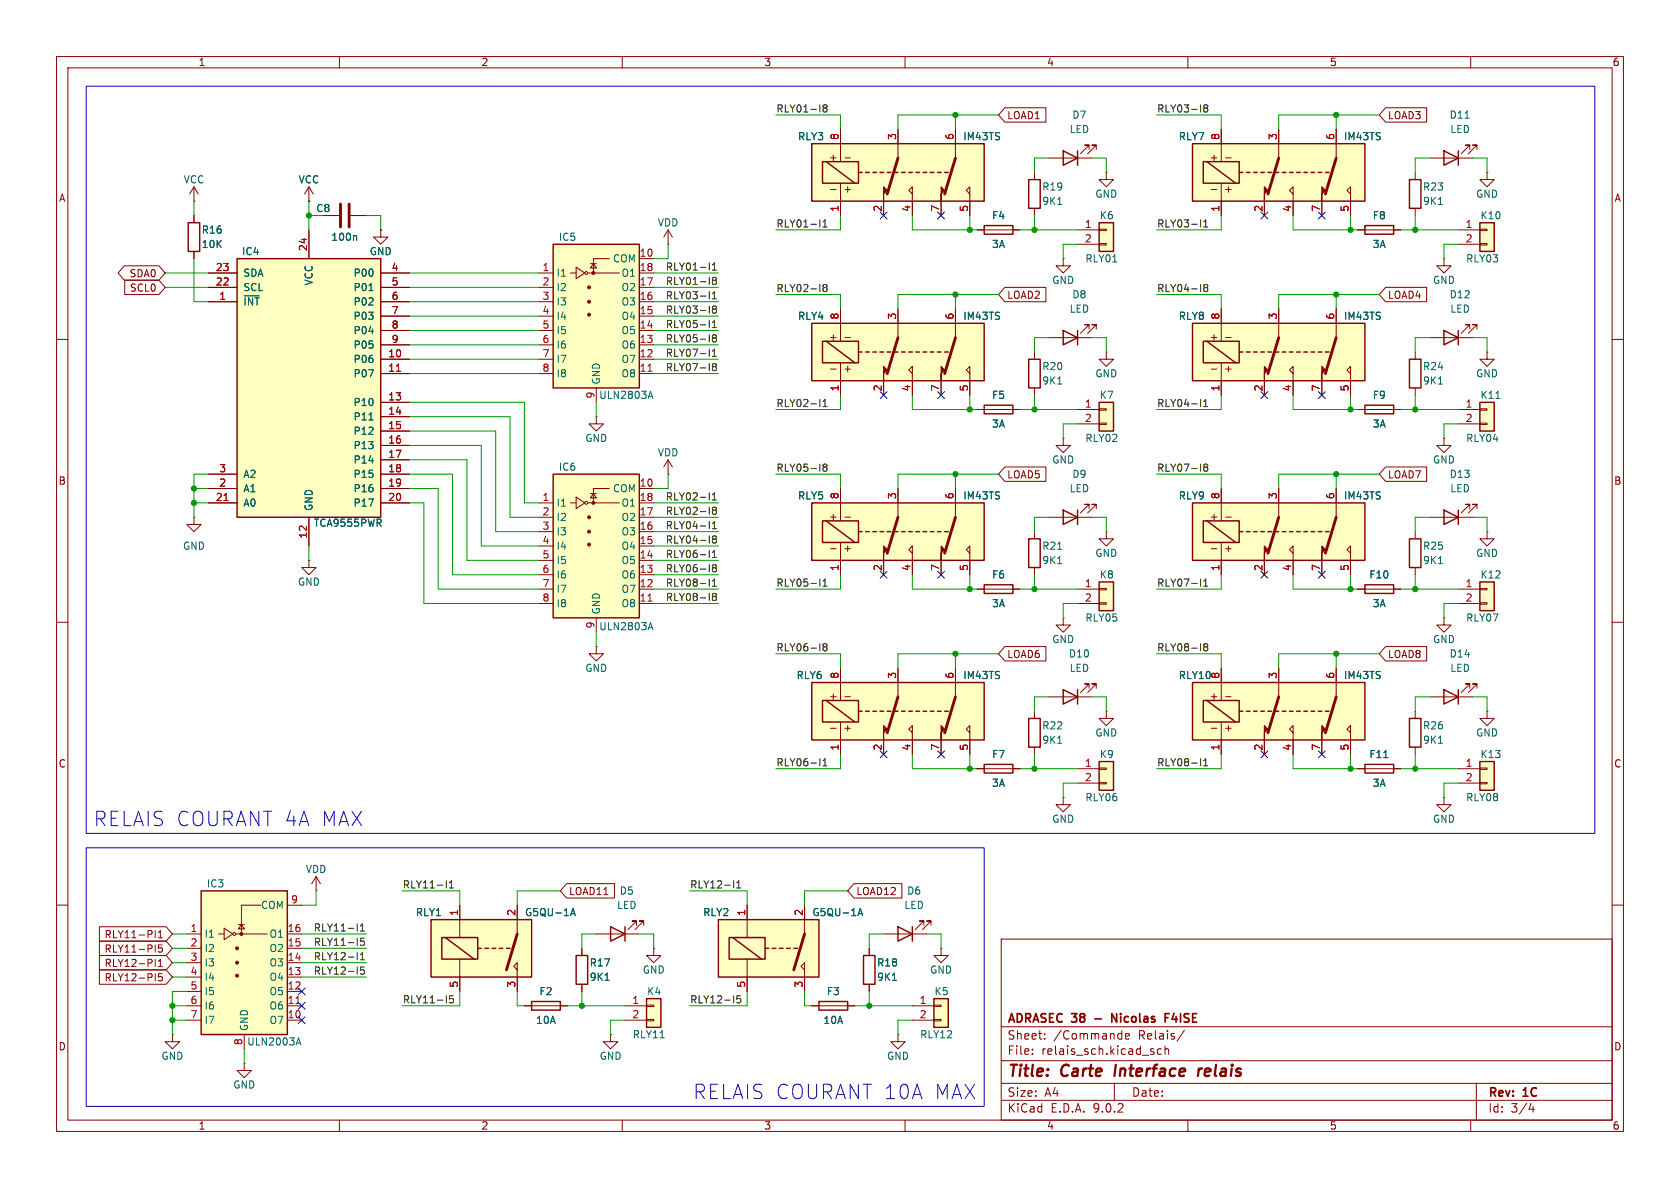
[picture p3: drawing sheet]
<svg xmlns="http://www.w3.org/2000/svg" width="297mm" height="210mm" viewBox="0 0 297 210" stroke-linecap="round" stroke-linejoin="round" font-family="sans-serif">
<defs><g id="words">
<g font-size="3.5" fill="#0000c2">
<text x="16.5" y="146.3">RELAIS COURANT 4A MAX</text>
<text x="122.5" y="194.5">RELAIS COURANT 10A</text>
<text x="165" y="194.5">MAX</text>
</g>
<g font-size="2.8" fill="#840000">
<text x="178" y="190.9">Title:</text>
<text x="187.7" y="190.9">Carte</text>
<text x="197.9" y="190.9">Interface</text>
<text x="213.4" y="190.9">relais</text>
</g>
<g font-size="2.1" fill="#840000">
<text x="178" y="184">Sheet:</text>
<text x="178" y="181.2">ADRASEC 38</text>
<text x="186.2" y="184">/Commande</text>
<text x="194.2" y="181.2">-</text>
<text x="197.8" y="181.2">Nicolas</text>
<text x="201.3" y="184">Relais/</text>
<text x="207.8" y="181.2">F4ISE</text>
<text x="178" y="186.7">File:</text>
<text x="184.1" y="186.7">relais_sch.kicad_sch</text>
<text x="178" y="196.9">KiCad</text>
<text x="178" y="194.1">Size:</text>
<text x="184.7" y="194.1">A4</text>
<text x="185.7" y="196.9">E.D.A.</text>
<text x="193.3" y="196.9">9.0.2</text>
<text x="200" y="194.1">Date:</text>
<text x="263" y="194.3">Rev:</text>
<text x="263" y="196.9">Id:</text>
<text x="267.1" y="196.9">3/4</text>
<text x="269.4" y="194.3">1C</text>
</g>
<g font-size="1.8" fill="#840000">
<text x="35" y="11.9">1</text>
<text x="85" y="11.9">2</text>
<text x="135" y="11.9">3</text>
<text x="185" y="11.9">4</text>
<text x="235" y="11.9">5</text>
<text x="285" y="11.9">6</text>
<text x="178" y="21.3">LOAD1</text>
<text x="245.3" y="21.3">LOAD3</text>
<text x="146.4" y="28.7">+</text>
<text x="213.7" y="28.7">+</text>
<text x="10.3" y="35.9">A</text>
<text x="149.2" y="34.3">+</text>
<text x="216.5" y="34.3">+</text>
<text x="285.3" y="35.9">A</text>
<text x="22.8" y="49.2">SDA0</text>
<text x="22.9" y="51.8">SCL0</text>
<text x="178" y="53">LOAD2</text>
<text x="245.3" y="53">LOAD4</text>
<text x="146.4" y="60.4">+</text>
<text x="213.7" y="60.4">+</text>
<text x="149.2" y="66">+</text>
<text x="216.5" y="66">+</text>
<text x="10.3" y="85.9">B</text>
<text x="178" y="84.8">LOAD5</text>
<text x="245.3" y="84.8">LOAD7</text>
<text x="285.3" y="85.9">B</text>
<text x="146.4" y="92.2">+</text>
<text x="213.7" y="92.2">+</text>
<text x="149.2" y="97.8">+</text>
<text x="216.5" y="97.8">+</text>
<text x="178" y="116.5">LOAD6</text>
<text x="245.3" y="116.5">LOAD8</text>
<text x="146.4" y="123.9">+</text>
<text x="213.7" y="123.9">+</text>
<text x="149.2" y="129.5">+</text>
<text x="216.5" y="129.5">+</text>
<text x="10.3" y="135.9">C</text>
<text x="285.3" y="135.9">C</text>
<text x="100.5" y="158.4">LOAD11</text>
<text x="151.3" y="158.4">LOAD12</text>
<text x="18.4" y="166.1">RLY11-PI1</text>
<text x="18.4" y="168.6">RLY11-PI5</text>
<text x="18.4" y="173.7">RLY12-PI5</text>
<text x="18.4" y="171.1">RLY12-PI1</text>
<text x="10.3" y="185.9">D</text>
<text x="285.3" y="185.9">D</text>
<text x="35" y="199.9">1</text>
<text x="85" y="199.9">2</text>
<text x="135" y="199.9">3</text>
<text x="185" y="199.9">4</text>
<text x="235" y="199.9">5</text>
<text x="285" y="199.9">6</text>
</g>
<g font-size="1.8" fill="#0f0f0f">
<text x="137.2" y="20">RLY01-I8</text>
<text x="204.5" y="20">RLY03-I8</text>
<text x="137.2" y="40.3">RLY01-I1</text>
<text x="204.5" y="40.3">RLY03-I1</text>
<text x="117.6" y="47.9">RLY01-I1</text>
<text x="117.6" y="50.5">RLY01-I8</text>
<text x="117.6" y="53">RLY03-I1</text>
<text x="137.2" y="51.7">RLY02-I8</text>
<text x="204.5" y="51.7">RLY04-I8</text>
<text x="117.6" y="55.5">RLY03-I8</text>
<text x="117.6" y="58.1">RLY05-I1</text>
<text x="117.6" y="60.6">RLY05-I8</text>
<text x="117.6" y="65.7">RLY07-I8</text>
<text x="117.6" y="63.2">RLY07-I1</text>
<text x="137.2" y="72">RLY02-I1</text>
<text x="204.5" y="72">RLY04-I1</text>
<text x="137.2" y="83.5">RLY05-I8</text>
<text x="204.5" y="83.5">RLY07-I8</text>
<text x="117.6" y="88.6">RLY02-I1</text>
<text x="117.6" y="93.6">RLY04-I1</text>
<text x="117.6" y="91.1">RLY02-I8</text>
<text x="117.6" y="96.2">RLY04-I8</text>
<text x="117.6" y="98.7">RLY06-I1</text>
<text x="117.6" y="101.3">RLY06-I8</text>
<text x="117.6" y="103.8">RLY08-I1</text>
<text x="117.6" y="106.3">RLY08-I8</text>
<text x="137.2" y="103.8">RLY05-I1</text>
<text x="204.5" y="103.8">RLY07-I1</text>
<text x="137.2" y="115.2">RLY06-I8</text>
<text x="204.5" y="115.2">RLY08-I8</text>
<text x="137.2" y="135.5">RLY06-I1</text>
<text x="204.5" y="135.5">RLY08-I1</text>
<text x="71.1" y="157.1">RLY11-I1</text>
<text x="121.9" y="157.1">RLY12-I1</text>
<text x="55.4" y="167.3">RLY11-I5</text>
<text x="55.4" y="164.8">RLY11-I1</text>
<text x="55.4" y="169.8">RLY12-I1</text>
<text x="55.4" y="172.4">RLY12-I5</text>
<text x="71.1" y="177.5">RLY11-I5</text>
<text x="121.9" y="177.5">RLY12-I5</text>
</g>
<g font-size="1.8" fill="#006464">
<text x="189" y="23.7">LED</text>
<text x="189.5" y="21.2">D7</text>
<text x="256.2" y="21.2">D11</text>
<text x="256.3" y="23.7">LED</text>
<text x="141" y="25">RLY3</text>
<text x="170.2" y="25">IM43TS</text>
<text x="208.3" y="25">RLY7</text>
<text x="237.5" y="25">IM43TS</text>
<text x="32.4" y="32.6">VCC</text>
<text x="52.7" y="32.6">VCC</text>
<text x="184.2" y="33.9">R19</text>
<text x="193.5" y="35.2">GND</text>
<text x="251.5" y="33.9">R23</text>
<text x="260.9" y="35.2">GND</text>
<text x="35.6" y="41.5">R16</text>
<text x="55.8" y="37.7">C8</text>
<text x="116.2" y="40.2">VDD</text>
<text x="175.3" y="39">F4</text>
<text x="184.2" y="36.4">9K1</text>
<text x="194.3" y="39">K6</text>
<text x="242.6" y="39">F8</text>
<text x="251.5" y="36.4">9K1</text>
<text x="261.6" y="39">K10</text>
<text x="35.6" y="44">10K</text>
<text x="42.7" y="45.3">IC4</text>
<text x="58.5" y="42.8">100n</text>
<text x="65.3" y="45.3">GND</text>
<text x="98.7" y="42.8">IC5</text>
<text x="108.3" y="46.6">COM</text>
<text x="175.3" y="44">3A</text>
<text x="191.8" y="46.6">RLY01</text>
<text x="242.6" y="44">3A</text>
<text x="259.1" y="46.6">RLY03</text>
<text x="42.9" y="49.1">SDA</text>
<text x="42.9" y="51.7">SCL</text>
<text x="55.5" y="50.6" transform="rotate(-90 55.5 50.6)">VCC</text>
<text x="62.4" y="49.1">P00</text>
<text x="62.4" y="51.7">P01</text>
<text x="98.3" y="49.1">I1</text>
<text x="98.3" y="51.7">I2</text>
<text x="109.8" y="49.1">O1</text>
<text x="109.8" y="51.7">O2</text>
<text x="185.9" y="50.4">GND</text>
<text x="189.5" y="52.9">D8</text>
<text x="253.2" y="50.4">GND</text>
<text x="256.2" y="52.9">D12</text>
<text x="42.9" y="54.2">~{INT}</text>
<text x="62.4" y="54.2">P02</text>
<text x="62.4" y="56.7">P03</text>
<text x="62.4" y="59.3">P04</text>
<text x="98.3" y="54.2">I3</text>
<text x="98.3" y="56.7">I4</text>
<text x="98.3" y="59.3">I5</text>
<text x="109.8" y="54.2">O3</text>
<text x="109.8" y="56.7">O4</text>
<text x="109.8" y="59.3">O5</text>
<text x="141" y="56.7">RLY4</text>
<text x="170.2" y="56.7">IM43TS</text>
<text x="189" y="55.5">LED</text>
<text x="208.3" y="56.7">RLY8</text>
<text x="237.5" y="56.7">IM43TS</text>
<text x="256.3" y="55.5">LED</text>
<text x="62.4" y="61.8">P05</text>
<text x="62.4" y="64.4">P06</text>
<text x="98.3" y="61.8">I6</text>
<text x="98.3" y="64.4">I7</text>
<text x="109.8" y="61.8">O6</text>
<text x="109.8" y="64.4">O7</text>
<text x="184.2" y="65.6">R20</text>
<text x="251.5" y="65.6">R24</text>
<text x="62.4" y="66.9">P07</text>
<text x="62.4" y="72">P10</text>
<text x="98.3" y="66.9">I8</text>
<text x="105.8" y="70.7">ULN2803A</text>
<text x="106.3" y="68.1" transform="rotate(-90 106.3 68.1)">GND</text>
<text x="109.8" y="66.9">O8</text>
<text x="175.3" y="70.7">F5</text>
<text x="184.2" y="68.2">9K1</text>
<text x="193.5" y="66.9">GND</text>
<text x="194.3" y="70.7">K7</text>
<text x="242.6" y="70.7">F9</text>
<text x="251.5" y="68.2">9K1</text>
<text x="260.9" y="66.9">GND</text>
<text x="261.6" y="70.7">K11</text>
<text x="62.4" y="74.5">P11</text>
<text x="62.4" y="77.1">P12</text>
<text x="175.3" y="75.8">3A</text>
<text x="242.6" y="75.8">3A</text>
<text x="62.4" y="79.6">P13</text>
<text x="62.4" y="82.1">P14</text>
<text x="98.7" y="83.4">IC6</text>
<text x="103.4" y="78.3">GND</text>
<text x="116.2" y="80.9">VDD</text>
<text x="185.9" y="82.1">GND</text>
<text x="191.8" y="78.3">RLY02</text>
<text x="253.2" y="82.1">GND</text>
<text x="259.1" y="78.3">RLY04</text>
<text x="42.9" y="84.7">A2</text>
<text x="42.9" y="87.2">A1</text>
<text x="42.9" y="89.8">A0</text>
<text x="62.4" y="84.7">P15</text>
<text x="62.4" y="87.2">P16</text>
<text x="62.4" y="89.8">P17</text>
<text x="98.3" y="89.8">I1</text>
<text x="108.3" y="87.2">COM</text>
<text x="109.8" y="89.8">O1</text>
<text x="141" y="88.5">RLY5</text>
<text x="170.2" y="88.5">IM43TS</text>
<text x="189" y="87.2">LED</text>
<text x="189.5" y="84.7">D9</text>
<text x="208.3" y="88.5">RLY9</text>
<text x="237.5" y="88.5">IM43TS</text>
<text x="256.2" y="84.7">D13</text>
<text x="256.3" y="87.2">LED</text>
<text x="55.4" y="93.3">TCA9555PWR</text>
<text x="55.5" y="90.4" transform="rotate(-90 55.5 90.4)">GND</text>
<text x="98.3" y="92.3">I2</text>
<text x="98.3" y="94.8">I3</text>
<text x="109.8" y="92.3">O2</text>
<text x="109.8" y="94.8">O3</text>
<text x="32.3" y="97.4">GND</text>
<text x="98.3" y="97.4">I4</text>
<text x="98.3" y="99.9">I5</text>
<text x="109.8" y="97.4">O4</text>
<text x="109.8" y="99.9">O5</text>
<text x="184.2" y="97.4">R21</text>
<text x="184.2" y="99.9">9K1</text>
<text x="193.5" y="98.7">GND</text>
<text x="251.5" y="97.4">R25</text>
<text x="251.5" y="99.9">9K1</text>
<text x="260.9" y="98.7">GND</text>
<text x="52.6" y="103.7">GND</text>
<text x="98.3" y="102.5">I6</text>
<text x="98.3" y="105">I7</text>
<text x="98.3" y="107.5">I8</text>
<text x="109.8" y="102.5">O6</text>
<text x="109.8" y="105">O7</text>
<text x="109.8" y="107.5">O8</text>
<text x="175.3" y="102.5">F6</text>
<text x="175.3" y="107.5">3A</text>
<text x="194.3" y="102.5">K8</text>
<text x="242" y="102.5">F10</text>
<text x="242.6" y="107.5">3A</text>
<text x="261.6" y="102.5">K12</text>
<text x="105.8" y="111.6">ULN2803A</text>
<text x="106.3" y="108.7" transform="rotate(-90 106.3 108.7)">GND</text>
<text x="185.9" y="113.9">GND</text>
<text x="191.8" y="110.1">RLY05</text>
<text x="253.2" y="113.9">GND</text>
<text x="259.1" y="110.1">RLY07</text>
<text x="103.4" y="119">GND</text>
<text x="188.9" y="116.4">D10</text>
<text x="189" y="119">LED</text>
<text x="256.2" y="116.4">D14</text>
<text x="256.3" y="119">LED</text>
<text x="140.7" y="120.2">RLY6</text>
<text x="170.2" y="120.2">IM43TS</text>
<text x="208.3" y="120.2">RLY10</text>
<text x="237.5" y="120.2">IM43TS</text>
<text x="184.2" y="129.1">R22</text>
<text x="184.2" y="131.7">9K1</text>
<text x="193.5" y="130.4">GND</text>
<text x="251.5" y="129.1">R26</text>
<text x="251.5" y="131.7">9K1</text>
<text x="260.9" y="130.4">GND</text>
<text x="175.3" y="134.2">F7</text>
<text x="194.3" y="134.2">K9</text>
<text x="242" y="134.2">F11</text>
<text x="261.6" y="134.2">K13</text>
<text x="175.3" y="139.3">3A</text>
<text x="191.8" y="141.8">RLY06</text>
<text x="242.6" y="139.3">3A</text>
<text x="259.1" y="141.8">RLY08</text>
<text x="185.9" y="145.6">GND</text>
<text x="253.2" y="145.6">GND</text>
<text x="54" y="154.5">VDD</text>
<text x="36.5" y="157.1">IC3</text>
<text x="46" y="160.9">COM</text>
<text x="109" y="160.9">LED</text>
<text x="109.5" y="158.3">D5</text>
<text x="159.8" y="160.9">LED</text>
<text x="160.3" y="158.3">D6</text>
<text x="36.1" y="166">I1</text>
<text x="47.5" y="166">O1</text>
<text x="73.4" y="162.2">RLY1</text>
<text x="92.7" y="162.2">G5QU-1A</text>
<text x="124.2" y="162.2">RLY2</text>
<text x="143.5" y="162.2">G5QU-1A</text>
<text x="36.1" y="168.5">I2</text>
<text x="36.1" y="171">I3</text>
<text x="36.1" y="173.6">I4</text>
<text x="47.5" y="168.5">O2</text>
<text x="47.5" y="171">O3</text>
<text x="47.5" y="173.6">O4</text>
<text x="104.1" y="171">R17</text>
<text x="104.1" y="173.6">9K1</text>
<text x="113.5" y="172.3">GND</text>
<text x="154.9" y="171">R18</text>
<text x="154.9" y="173.6">9K1</text>
<text x="164.3" y="172.3">GND</text>
<text x="36.1" y="176.1">I5</text>
<text x="36.1" y="178.7">I6</text>
<text x="47.5" y="176.1">O5</text>
<text x="47.5" y="178.7">O6</text>
<text x="95.3" y="176.1">F2</text>
<text x="114.3" y="176.1">K4</text>
<text x="146.1" y="176.1">F3</text>
<text x="165.1" y="176.1">K5</text>
<text x="36.1" y="181.2">I7</text>
<text x="43.6" y="185">ULN2003A</text>
<text x="44" y="182.4" transform="rotate(-90 44 182.4)">GND</text>
<text x="47.5" y="181.2">O7</text>
<text x="94.7" y="181.2">10A</text>
<text x="111.8" y="183.7">RLY11</text>
<text x="145.5" y="181.2">10A</text>
<text x="162.6" y="183.7">RLY12</text>
<text x="28.4" y="187.6">GND</text>
<text x="105.9" y="187.6">GND</text>
<text x="156.7" y="187.6">GND</text>
<text x="41.1" y="192.6">GND</text>
</g>
<g font-size="1.8" fill="#a90000">
<text x="148.3" y="24.8" transform="rotate(-90 148.3 24.8)">8</text>
<text x="158.5" y="24.8" transform="rotate(-90 158.5 24.8)">3</text>
<text x="168.7" y="24.8" transform="rotate(-90 168.7 24.8)">6</text>
<text x="215.6" y="24.8" transform="rotate(-90 215.6 24.8)">8</text>
<text x="225.8" y="24.8" transform="rotate(-90 225.8 24.8)">3</text>
<text x="236" y="24.8" transform="rotate(-90 236 24.8)">6</text>
<text x="148.3" y="37.5" transform="rotate(-90 148.3 37.5)">1</text>
<text x="156" y="37.5" transform="rotate(-90 156 37.5)">2</text>
<text x="161" y="37.5" transform="rotate(-90 161 37.5)">4</text>
<text x="166.1" y="37.5" transform="rotate(-90 166.1 37.5)">7</text>
<text x="171.2" y="37.5" transform="rotate(-90 171.2 37.5)">5</text>
<text x="191.7" y="40.4">1</text>
<text x="215.6" y="37.5" transform="rotate(-90 215.6 37.5)">1</text>
<text x="223.3" y="37.5" transform="rotate(-90 223.3 37.5)">2</text>
<text x="228.3" y="37.5" transform="rotate(-90 228.3 37.5)">4</text>
<text x="233.4" y="37.5" transform="rotate(-90 233.4 37.5)">7</text>
<text x="238.5" y="37.5" transform="rotate(-90 238.5 37.5)">5</text>
<text x="259" y="40.4">1</text>
<text x="54.4" y="44.5" transform="rotate(-90 54.4 44.5)">24</text>
<text x="113" y="45.5">10</text>
<text x="191.7" y="42.9">2</text>
<text x="259" y="42.9">2</text>
<text x="38.1" y="48">23</text>
<text x="38.1" y="50.5">22</text>
<text x="38.7" y="53.1">1</text>
<text x="69.1" y="48">4</text>
<text x="69.1" y="50.5">5</text>
<text x="69.1" y="53.1">6</text>
<text x="95.8" y="48">1</text>
<text x="95.8" y="50.5">2</text>
<text x="95.8" y="53.1">3</text>
<text x="113" y="48">18</text>
<text x="113" y="50.5">17</text>
<text x="113" y="53.1">16</text>
<text x="69.1" y="55.6">7</text>
<text x="69.1" y="58.2">8</text>
<text x="95.8" y="55.6">4</text>
<text x="95.8" y="58.2">5</text>
<text x="113" y="55.6">15</text>
<text x="113" y="58.2">14</text>
<text x="148.3" y="56.6" transform="rotate(-90 148.3 56.6)">8</text>
<text x="158.5" y="56.6" transform="rotate(-90 158.5 56.6)">3</text>
<text x="168.7" y="56.6" transform="rotate(-90 168.7 56.6)">6</text>
<text x="215.6" y="56.6" transform="rotate(-90 215.6 56.6)">8</text>
<text x="225.8" y="56.6" transform="rotate(-90 225.8 56.6)">3</text>
<text x="236" y="56.6" transform="rotate(-90 236 56.6)">6</text>
<text x="68.5" y="63.2">10</text>
<text x="68.5" y="65.8">11</text>
<text x="69.1" y="60.7">9</text>
<text x="95.8" y="60.7">6</text>
<text x="95.8" y="63.2">7</text>
<text x="95.8" y="65.8">8</text>
<text x="113" y="60.7">13</text>
<text x="113" y="63.2">12</text>
<text x="113" y="65.8">11</text>
<text x="68.5" y="70.9">13</text>
<text x="105.2" y="70.6" transform="rotate(-90 105.2 70.6)">9</text>
<text x="148.3" y="69.3" transform="rotate(-90 148.3 69.3)">1</text>
<text x="156" y="69.3" transform="rotate(-90 156 69.3)">2</text>
<text x="161" y="69.3" transform="rotate(-90 161 69.3)">4</text>
<text x="166.1" y="69.3" transform="rotate(-90 166.1 69.3)">7</text>
<text x="171.2" y="69.3" transform="rotate(-90 171.2 69.3)">5</text>
<text x="215.6" y="69.3" transform="rotate(-90 215.6 69.3)">1</text>
<text x="223.3" y="69.3" transform="rotate(-90 223.3 69.3)">2</text>
<text x="228.3" y="69.3" transform="rotate(-90 228.3 69.3)">4</text>
<text x="233.4" y="69.3" transform="rotate(-90 233.4 69.3)">7</text>
<text x="238.5" y="69.3" transform="rotate(-90 238.5 69.3)">5</text>
<text x="68.5" y="73.4">14</text>
<text x="68.5" y="75.9">15</text>
<text x="191.7" y="72.1">1</text>
<text x="191.7" y="74.7">2</text>
<text x="259" y="72.1">1</text>
<text x="259" y="74.7">2</text>
<text x="38.7" y="83.6">3</text>
<text x="68.5" y="78.5">16</text>
<text x="68.5" y="81">17</text>
<text x="68.5" y="83.6">18</text>
<text x="38.1" y="88.6">21</text>
<text x="38.7" y="86.1">2</text>
<text x="68.5" y="86.1">19</text>
<text x="68.5" y="88.6">20</text>
<text x="95.8" y="88.6">1</text>
<text x="113" y="86.1">10</text>
<text x="113" y="88.6">18</text>
<text x="148.3" y="88.3" transform="rotate(-90 148.3 88.3)">8</text>
<text x="158.5" y="88.3" transform="rotate(-90 158.5 88.3)">3</text>
<text x="168.7" y="88.3" transform="rotate(-90 168.7 88.3)">6</text>
<text x="215.6" y="88.3" transform="rotate(-90 215.6 88.3)">8</text>
<text x="225.8" y="88.3" transform="rotate(-90 225.8 88.3)">3</text>
<text x="236" y="88.3" transform="rotate(-90 236 88.3)">6</text>
<text x="54.4" y="95.3" transform="rotate(-90 54.4 95.3)">12</text>
<text x="95.8" y="91.2">2</text>
<text x="95.8" y="93.7">3</text>
<text x="113" y="91.2">17</text>
<text x="113" y="93.7">16</text>
<text x="95.8" y="96.3">4</text>
<text x="95.8" y="98.8">5</text>
<text x="95.8" y="101.3">6</text>
<text x="113" y="96.3">15</text>
<text x="113" y="98.8">14</text>
<text x="113" y="101.3">13</text>
<text x="148.3" y="101" transform="rotate(-90 148.3 101)">1</text>
<text x="156" y="101" transform="rotate(-90 156 101)">2</text>
<text x="161" y="101" transform="rotate(-90 161 101)">4</text>
<text x="166.1" y="101" transform="rotate(-90 166.1 101)">7</text>
<text x="171.2" y="101" transform="rotate(-90 171.2 101)">5</text>
<text x="215.6" y="101" transform="rotate(-90 215.6 101)">1</text>
<text x="223.3" y="101" transform="rotate(-90 223.3 101)">2</text>
<text x="228.3" y="101" transform="rotate(-90 228.3 101)">4</text>
<text x="233.4" y="101" transform="rotate(-90 233.4 101)">7</text>
<text x="238.5" y="101" transform="rotate(-90 238.5 101)">5</text>
<text x="95.8" y="103.9">7</text>
<text x="95.8" y="106.4">8</text>
<text x="113" y="103.9">12</text>
<text x="113" y="106.4">11</text>
<text x="191.7" y="103.9">1</text>
<text x="191.7" y="106.4">2</text>
<text x="259" y="103.9">1</text>
<text x="259" y="106.4">2</text>
<text x="105.2" y="111.2" transform="rotate(-90 105.2 111.2)">9</text>
<text x="148.3" y="120.1" transform="rotate(-90 148.3 120.1)">8</text>
<text x="158.5" y="120.1" transform="rotate(-90 158.5 120.1)">3</text>
<text x="168.7" y="120.1" transform="rotate(-90 168.7 120.1)">6</text>
<text x="215.6" y="120.1" transform="rotate(-90 215.6 120.1)">8</text>
<text x="225.8" y="120.1" transform="rotate(-90 225.8 120.1)">3</text>
<text x="236" y="120.1" transform="rotate(-90 236 120.1)">6</text>
<text x="148.3" y="132.8" transform="rotate(-90 148.3 132.8)">1</text>
<text x="156" y="132.8" transform="rotate(-90 156 132.8)">2</text>
<text x="161" y="132.8" transform="rotate(-90 161 132.8)">4</text>
<text x="166.1" y="132.8" transform="rotate(-90 166.1 132.8)">7</text>
<text x="171.2" y="132.8" transform="rotate(-90 171.2 132.8)">5</text>
<text x="191.7" y="135.6">1</text>
<text x="215.6" y="132.8" transform="rotate(-90 215.6 132.8)">1</text>
<text x="223.3" y="132.8" transform="rotate(-90 223.3 132.8)">2</text>
<text x="228.3" y="132.8" transform="rotate(-90 228.3 132.8)">4</text>
<text x="233.4" y="132.8" transform="rotate(-90 233.4 132.8)">7</text>
<text x="238.5" y="132.8" transform="rotate(-90 238.5 132.8)">5</text>
<text x="259" y="135.6">1</text>
<text x="191.7" y="138.2">2</text>
<text x="259" y="138.2">2</text>
<text x="51.4" y="159.8">9</text>
<text x="81" y="162" transform="rotate(-90 81 162)">1</text>
<text x="91.2" y="162" transform="rotate(-90 91.2 162)">2</text>
<text x="131.8" y="162" transform="rotate(-90 131.8 162)">1</text>
<text x="142" y="162" transform="rotate(-90 142 162)">2</text>
<text x="33.6" y="164.8">1</text>
<text x="33.6" y="167.4">2</text>
<text x="50.8" y="164.8">16</text>
<text x="50.8" y="167.4">15</text>
<text x="33.6" y="169.9">3</text>
<text x="33.6" y="172.5">4</text>
<text x="50.8" y="169.9">14</text>
<text x="50.8" y="172.5">13</text>
<text x="33.6" y="175">5</text>
<text x="33.6" y="177.5">6</text>
<text x="50.8" y="175">12</text>
<text x="50.8" y="177.5">11</text>
<text x="81" y="174.7" transform="rotate(-90 81 174.7)">5</text>
<text x="91.2" y="174.7" transform="rotate(-90 91.2 174.7)">3</text>
<text x="111.7" y="177.5">1</text>
<text x="131.8" y="174.7" transform="rotate(-90 131.8 174.7)">5</text>
<text x="142" y="174.7" transform="rotate(-90 142 174.7)">3</text>
<text x="162.5" y="177.5">1</text>
<text x="33.6" y="180.1">7</text>
<text x="42.9" y="184.9" transform="rotate(-90 42.9 184.9)">8</text>
<text x="50.8" y="180.1">10</text>
<text x="111.7" y="180.1">2</text>
<text x="162.5" y="180.1">2</text>
</g>
</g></defs>
<g fill="none" stroke="#840000" stroke-width=".18">
<path d="M10 10h277v190h-277zM12 12h273v186h-273zM60 10v2M110 10v2M160 10v2M210 10v2M260 10v2M10 60h2M285 60h2M10 110h2M285 110h2M185.4 123.2h7.6"/>
<path d="M192.5 121.7v-.8h-.7h.7l-1.5 1.5M193.8 121.7v-.8h-.8h.8l-1.5 1.5M10 160h2M156.2 165.1h7.6M163.3 163.6v-.8h-.7h.7l-1.5 1.5M164.6 163.6v-.8h-.8h.8l-1.5 1.5M177 166h108v32h-108zM285 160h2M43.2 188v1.2h1.2l-1.2 1.3-1.3-1.3h1.3M43.2 188h.1M60 198v2M110 198v2"/>
<path d="M160 198v2M177 194.5h108M177 191.5h108M177 187.5h108M177 181.5h108M182.5 186.3v.1M182.5 185.5v.1M184.7 183.6v.1M184.7 182.8v.1M197 191.5v3M198.2 182.7l.1 .1M198.3 182.2v1.5"/>
<path d="M198.3 183.6l-.1 .1M199 183.2l.7-.1-.1-.3-.4-.1-.2 .2v.7h.6M203.8 185.9l.2 .2-.2 .3M203.8 185.4l.2 .1M205.3 185.5l-.4-.1-.3 .3v.4l.1 .2h.6M206 185.5l.2-.1 .3 .1 .1 .9M206 184.9v1.5M209.4 182.1l-1.3 2M210 198v2M260 198v2M261 191.5v6.5M270.7 195l-.4 1.1h.9"/>
<path d="M271 195.6v1"/>
</g>
<path d="M197.3 188.2l-.3 2M211.9 188.9l-.1 1.3M212.5 188.9l-.4 .1-.2 .3" fill="none" stroke="#840000" stroke-width=".4"/>
<path d="M206 179.9h.5M206.7 179.2h-.7v1.5M207.6 179.1l-.4 1.1h.9M196.6 180.7v-1.5l.8 1.5" fill="none" stroke="#840000" stroke-width=".3"/>
<path d="M188 121.9l2.5 1.3-2.5 1.3zM190.5 121.9v2.6M158.7 163.8l2.6 1.3-2.6 1.3zM161.3 163.8v2.6" fill="none" stroke="#840000" stroke-width=".25"/>
<path d="M210.8 25.4h30.5v10.2h-30.5z" fill="#ffffc2"/>
<g fill="none" stroke="#840000" stroke-width=".25">
<path d="M210.8 25.4h30.5v10.2h-30.5zM212.7 28.6h6.4v3.8h-6.4zM213.4 28.6l5 3.8M219.1 30.5h.6M220.3 30.5h.7M221.6 30.5h.6M222.9 30.5h.6M224.2 30.5h.6M225.4 30.5h.7M226.7 30.5h.6M228 30.5h.6M229.2 30.5h.7"/>
<path d="M230.5 30.5h.6M231.8 30.5h.6M233 30.5h.7M234.3 30.5h.6"/>
</g>
<path d="M214.1 33.5h1M215.9 22.9v5.7M215.9 32.4v5.7M216.7 27.9h1M223.5 35.6v2.5M226.1 22.9v5M228.6 34.3l-.6-.6 .6-.7v5.1M233.7 35.6v2.5M236.2 22.9v5M238.8 34.3l-.7-.6 .7-.7v5.1" fill="none" stroke="#840000" stroke-width=".18"/>
<g fill="#840000" stroke="#840000" stroke-width=".18">
<path d="M223.5 33l.7 .7-.7 .6v1.3z"/>
<path d="M233.7 33l.6 .7-.6 .6v1.3z"/>
</g>
<path d="M226.1 27.9l-1.9 6.4M236.2 27.9l-1.9 6.4" fill="none" stroke="#840000" stroke-width=".51"/>
<path d="M210.8 57.2h30.5v10.1h-30.5z" fill="#ffffc2"/>
<g fill="none" stroke="#840000" stroke-width=".25">
<path d="M210.8 57.2h30.5v10.1h-30.5zM212.7 60.3h6.4v3.8h-6.4zM213.4 60.3l5 3.8M219.1 62.2h.6M220.3 62.2h.7M221.6 62.2h.6M222.9 62.2h.6M224.2 62.2h.6M225.4 62.2h.7M226.7 62.2h.6M228 62.2h.6M229.2 62.2h.7"/>
<path d="M230.5 62.2h.6M231.8 62.2h.6M233 62.2h.7M234.3 62.2h.6M181.9 127h2v5.1h-2z"/>
</g>
<g fill="none" stroke="#840000" stroke-width=".18">
<path d="M215.9 54.6v5.7M216.7 59.7h1M226.1 54.6v5.1M236.2 54.6v5.1M195.6 62.2v1.3h1.2l-1.2 1.3-1.3-1.3h1.3M195.6 62.2h.1M214.1 65.2h1M215.9 64.1v5.8M223.5 67.3v2.6M228.6 66l-.6-.6 .6-.6v5.1M233.7 67.3v2.6M238.8 66l-.7-.6 .7-.6v5.1"/>
<path d="M182.9 125.7v1.3M182.9 132.1v1.3"/>
</g>
<g fill="#840000" stroke="#840000" stroke-width=".18">
<path d="M223.5 64.8l.7 .6-.7 .6v1.3z"/>
<path d="M233.7 64.8l.6 .6-.6 .6v1.3z"/>
</g>
<path d="M226.1 59.7l-1.9 6.3M236.2 59.7l-1.9 6.3" fill="none" stroke="#840000" stroke-width=".51"/>
<path d="M187 131.4h.7" fill="none" stroke="#006464" stroke-width=".18"/>
<path d="M194.3 71.1h2.5v5.1h-2.5z" fill="#ffffc2"/>
<path d="M194.3 71.1h2.5v5.1h-2.5zM188 90.2l2.5 1.2-2.5 1.3zM190.5 90.2v2.5M107.9 163.8l2.6 1.3-2.6 1.3zM110.5 163.8v2.6" fill="none" stroke="#840000" stroke-width=".25"/>
<g fill="none" stroke="#840000" stroke-width=".18">
<path d="M188 77.5v1.2h1.2l-1.2 1.3-1.3-1.3h1.3M188 77.5h.1M190.5 72.4h3.8M190.5 74.9h3.8M194.3 72.3h1.3v.2h-1.3zM194.3 74.8h1.3v.3h-1.3zM185.4 91.4h7.6M192.5 89.9v-.7h-.7h.7l-1.5 1.5M193.8 89.9v-.7h-.8h.8l-1.5 1.5M195.6 125.7v1.3h1.2l-1.2 1.3-1.3-1.3h1.3M195.6 125.7h.1M105.4 165.1h7.6"/>
<path d="M112.5 163.6v-.8h-.7h.7l-1.5 1.5M113.8 163.6v-.8h-.8h.8l-1.5 1.5"/>
</g>
<path d="M194.3 102.9h2.5v5.1h-2.5z" fill="#ffffc2"/>
<path d="M241.3 39.9h5.1v1.5h-5.1zM249.2 31.8h2v5h-2zM255.3 58.4l2.5 1.3-2.5 1.3zM257.8 58.4v2.6M241.3 71.6h5.1v1.6h-5.1zM249.2 63.5h2v5.1h-2zM194.3 102.9h2.5v5.1h-2.5zM152.7 168.9h2v5.1h-2z" fill="none" stroke="#840000" stroke-width=".25"/>
<g fill="none" stroke="#840000" stroke-width=".18">
<path d="M250.2 30.5v1.3M250.2 36.8v1.3M240 40.6h7.6M252.7 59.7h7.6M259.8 58.2v-.8h-.7h.7l-1.5 1.5M261.1 58.2v-.8h-.8h.8l-1.5 1.5M240 72.4h7.6M250.2 62.2v1.3M250.2 68.6v1.3M34.3 91.4v1.3h1.3l-1.3 1.3-1.3-1.3h1.3M34.3 91.4h.1M54.6 99.1v1.2h1.3l-1.3 1.3-1.3-1.3h1.3"/>
<path d="M54.6 99.1h.1M195.6 94v1.3h1.2l-1.2 1.2-1.3-1.2h1.3M195.6 94h.1M105.4 114.3v1.3h1.3l-1.3 1.2-1.3-1.2h1.3M105.4 114.3h.1M188 109.2v1.3h1.2l-1.2 1.3-1.3-1.3h1.3M188 109.2h.1M190.5 104.1h3.8M190.5 106.7h3.8M194.3 104h1.3v.3h-1.3zM194.3 106.6h1.3v.2h-1.3zM153.7 167.6v1.3"/>
<path d="M153.7 174v1.3M166.4 167.6v1.3h1.2l-1.2 1.3-1.3-1.3h1.3M166.4 167.6h.1M107.9 182.9v1.3h1.3l-1.3 1.2-1.2-1.2h1.2M107.9 182.9h.1"/>
</g>
<path d="M254.3 36.1h.7M254.3 67.9h.7M157.8 173.3h.7" fill="none" stroke="#006464" stroke-width=".18"/>
<path d="M41.9 45.7h25.4v45.7h-25.4z" fill="#ffffc2"/>
<path d="M41.9 45.7h25.4v45.7h-25.4z" fill="none" stroke="#840000" stroke-width=".25"/>
<g fill="none" stroke="#840000" stroke-width=".18">
<path d="M57.1 38.1h2.8M62 38.1h2.8M36.8 48.3h5.1M36.8 50.8h5.1M36.8 53.3h5.1M54.6 40.6v5.1M67.3 40.6v1.3h1.3l-1.3 1.3-1.3-1.3h1.3M67.3 40.6h.1M67.3 48.3h5.1M67.3 50.8h5.1M67.3 53.3h5.1M67.3 55.9h5.1"/>
<path d="M67.3 58.4h5.1M118.1 43.2h.1M118.1 40.6l-.8 1.3M118.1 40.6l.8 1.3M118.1 40.6v2.6M67.3 61h5.1M67.3 63.5h5.1M67.3 66h5.1M67.3 71.1h5.1M67.3 73.7h5.1M67.3 76.2h5.1M67.3 78.7h5.1"/>
<path d="M255.3 77.5v1.2h1.2l-1.2 1.3-1.3-1.3h1.3M255.3 77.5h.1M36.8 83.8h5.1M36.8 86.4h5.1M36.8 88.9h5.1M54.6 91.4v5.1M67.3 83.8h5.1M67.3 86.4h5.1M67.3 88.9h5.1M67.3 81.3h5.1M118.1 83.8h.1M118.1 81.3v2.5"/>
<path d="M118.1 81.3l-.8 1.3M118.1 81.3l.8 1.3"/>
</g>
<path d="M70.1 65.6h.7M39.6 88.5h.7" fill="none" stroke="#a90000" stroke-width=".18"/>
<path d="M62.9 41.6l.1 .2v.7M65.2 51.4h.8M65.2 74.2h.8" fill="none" stroke="#006464" stroke-width=".18"/>
<path d="M60.2 36.1v4M61.7 36.1v4" fill="none" stroke="#840000" stroke-width=".51"/>
<path d="M97.8 83.8h15.2v25.4h-15.2z" fill="#ffffc2"/>
<path d="M33.3 39.4h2v5.1h-2zM97.8 83.8h15.2v25.4h-15.2z" fill="none" stroke="#840000" stroke-width=".25"/>
<g fill="none" stroke="#840000" stroke-width=".18">
<path d="M34.3 35.6h.1M34.3 33v2.6M34.3 38.1v1.3M34.3 33l-.8 1.3M34.3 33l.8 1.3M54.6 35.6h.1M54.6 33l-.8 1.3M54.6 33l.8 1.3M54.6 33v2.6M34.3 44.5v1.2M95.2 88.9h2.6M95.2 91.4h2.6"/>
<path d="M95.2 94h2.6M95.2 96.5h2.6M95.2 99.1h2.6M100.8 88.9h1.1M101.9 87.9l1.5 1-1.5 1zM103.9 88.9h5.6M104.4 87.2h1M104.9 87.2l.5 .8h-1zM107.7 86.4h-2.8v2.5M113 88.9h2.6M113 91.4h2.6M113 94h2.6"/>
<path d="M113 96.5h2.6M113 99.1h2.6M113 86.4h2.6M95.2 101.6h2.6M95.2 104.1h2.6M95.2 106.7h2.6M105.4 109.2v2.6M113 101.6h2.6M113 104.1h2.6M113 106.7h2.6"/>
<circle cx="103.6" cy="88.9" r=".25"/>
</g>
<g fill="#840000" stroke="#840000" stroke-width=".18">
<circle cx="104.1" cy="91.4" r=".25"/>
<circle cx="104.1" cy="94" r=".25"/>
<circle cx="104.1" cy="96.3" r=".25"/>
<circle cx="104.9" cy="88.9" r=".25"/>
</g>
<path d="M114.5 106.3h.8" fill="none" stroke="#a90000" stroke-width=".18"/>
<path d="M114.7 111h.6M115 110.1l.4 1.2" fill="none" stroke="#006464" stroke-width=".18"/>
<path d="M97.8 43.2h15.2v25.4h-15.2z" fill="#ffffc2"/>
<path d="M97.8 43.2h15.2v25.4h-15.2z" fill="none" stroke="#840000" stroke-width=".25"/>
<g fill="none" stroke="#840000" stroke-width=".18">
<path d="M95.2 48.3h2.6M95.2 50.8h2.6M95.2 53.3h2.6M95.2 55.9h2.6M95.2 58.4h2.6M100.8 48.3h1.1M101.9 47.2l1.5 1.1-1.5 1zM103.9 48.3h5.6M104.4 46.6h1M104.9 46.6l.5 .8h-1zM107.7 45.7h-2.8v2.6M113 48.3h2.6"/>
<path d="M113 50.8h2.6M113 53.3h2.6M113 55.9h2.6M113 58.4h2.6M113 45.7h2.6M95.2 61h2.6M95.2 63.5h2.6M95.2 66h2.6M105.4 73.7v1.2h1.3l-1.3 1.3-1.3-1.3h1.3M105.4 73.7h.1M105.4 68.6v2.5M113 61h2.6"/>
<path d="M113 63.5h2.6M113 66h2.6"/>
<circle cx="103.6" cy="48.3" r=".25"/>
</g>
<g fill="#840000" stroke="#840000" stroke-width=".18">
<circle cx="104.1" cy="50.8" r=".25"/>
<circle cx="104.1" cy="53.3" r=".25"/>
<circle cx="104.1" cy="55.6" r=".25"/>
<circle cx="104.9" cy="48.3" r=".25"/>
</g>
<path d="M114.5 65.6h.8" fill="none" stroke="#a90000" stroke-width=".18"/>
<path d="M114.7 70.1h.6M115 69.2l.4 1.2" fill="none" stroke="#006464" stroke-width=".18"/>
<path d="M76.2 162.6h17.8v10.1h-17.8z" fill="#ffffc2"/>
<path d="M81.3 160v5.7M81.3 169.5v5.8M91.4 171.5l-.6-.7 .6-.6v5.1M91.4 160v5.1" fill="none" stroke="#840000" stroke-width=".18"/>
<path d="M76.2 162.6h17.8v10.1h-17.8zM78.1 165.7h6.4v3.8h-6.4zM78.7 165.7l5.1 3.8M84.5 167.6h.6M85.7 167.6h.7M87 167.6h.6M88.3 167.6h.6M89.5 167.6h.7" fill="none" stroke="#840000" stroke-width=".25"/>
<path d="M91.4 165.1l-1.9 6.4" fill="none" stroke="#840000" stroke-width=".51"/>
<path d="M100.9 161.9l.4-1.3 .4 1.3M101 161.5h.6" fill="none" stroke="#006464" stroke-width=".18"/>
<path d="M143.5 25.4h30.5v10.2h-30.5z" fill="#ffffc2"/>
<g fill="none" stroke="#840000" stroke-width=".25">
<path d="M143.5 25.4h30.5v10.2h-30.5zM145.4 28.6h6.4v3.8h-6.4zM146 28.6l5.1 3.8M151.8 30.5h.6M153 30.5h.7M154.3 30.5h.6M155.6 30.5h.6M156.8 30.5h.7M158.1 30.5h.6M159.4 30.5h.6M160.7 30.5h.6M161.9 30.5h.7"/>
<path d="M163.2 30.5h.6M164.5 30.5h.6M165.7 30.5h.7M167 30.5h.6"/>
</g>
<path d="M146.8 33.5h1M148.6 22.9v5.7M148.6 32.4v5.7M149.4 27.9h.9M156.2 35.6v2.5M158.7 22.9v5M161.3 34.3l-.6-.6 .6-.7v5.1M166.4 35.6v2.5M168.9 22.9v5M171.4 34.3l-.6-.6 .6-.7v5.1M262.9 125.7v1.3h1.3l-1.3 1.3-1.3-1.3h1.3M262.9 125.7h.1" fill="none" stroke="#840000" stroke-width=".18"/>
<g fill="#840000" stroke="#840000" stroke-width=".18">
<path d="M156.2 33l.6 .7-.6 .6v1.3z"/>
<path d="M166.4 33l.6 .7-.6 .6v1.3z"/>
</g>
<path d="M158.7 27.9l-1.9 6.4M168.9 27.9l-1.9 6.4" fill="none" stroke="#840000" stroke-width=".51"/>
<path d="M261.6 134.6h2.6v5.1h-2.6z" fill="#ffffc2"/>
<path d="M261.6 134.6h2.6v5.1h-2.6z" fill="none" stroke="#840000" stroke-width=".25"/>
<path d="M257.8 135.9h3.8M257.8 138.4h3.8M261.6 135.8h1.3v.2h-1.3zM261.6 138.3h1.3v.3h-1.3z" fill="none" stroke="#840000" stroke-width=".18"/>
<path d="M261.6 102.9h2.6v5.1h-2.6z" fill="#ffffc2"/>
<path d="M255.3 26.7l2.5 1.2-2.5 1.3zM257.8 26.7v2.5M261.6 102.9h2.6v5.1h-2.6z" fill="none" stroke="#840000" stroke-width=".25"/>
<path d="M252.7 27.9h7.6M259.8 26.4v-.7h-.7h.7l-1.5 1.5M261.1 26.4v-.7h-.8h.8l-1.5 1.5M257.8 104.1h3.8M257.8 106.7h3.8M261.6 104h1.3v.3h-1.3zM261.6 106.6h1.3v.2h-1.3z" fill="none" stroke="#840000" stroke-width=".18"/>
<path d="M259 20.9h.7" fill="none" stroke="#006464" stroke-width=".18"/>
<path d="M261.6 71.1h2.6v5.1h-2.6z" fill="#ffffc2"/>
<path d="M261.6 71.1h2.6v5.1h-2.6z" fill="none" stroke="#840000" stroke-width=".25"/>
<path d="M262.9 30.5v1.3h1.3l-1.3 1.2-1.3-1.2h1.3M262.9 30.5h.1M257.8 72.4h3.8M257.8 74.9h3.8M261.6 72.3h1.3v.2h-1.3zM261.6 74.8h1.3v.3h-1.3zM262.9 62.2v1.3h1.3l-1.3 1.3-1.3-1.3h1.3M262.9 62.2h.1" fill="none" stroke="#840000" stroke-width=".18"/>
<path d="M264.5 70.4h.7" fill="none" stroke="#006464" stroke-width=".18"/>
<path d="M261.6 39.4h2.6v5.1h-2.6z" fill="#ffffc2"/>
<path d="M261.6 39.4h2.6v5.1h-2.6z" fill="none" stroke="#840000" stroke-width=".25"/>
<path d="M257.8 40.6h3.8M257.8 43.2h3.8M261.6 40.5h1.3v.3h-1.3zM261.6 43.1h1.3v.2h-1.3z" fill="none" stroke="#840000" stroke-width=".18"/>
<path d="M143.5 88.9h30.5v10.2h-30.5z" fill="#ffffc2"/>
<g fill="none" stroke="#840000" stroke-width=".25">
<path d="M143.5 88.9h30.5v10.2h-30.5zM145.4 92.1h6.4v3.8h-6.4zM146 92.1l5.1 3.8M151.8 94h.6M153 94h.7M154.3 94h.6M155.6 94h.6M156.8 94h.7M158.1 94h.6M159.4 94h.6M160.7 94h.6M161.9 94h.7"/>
<path d="M163.2 94h.6M164.5 94h.6M165.7 94h.7M167 94h.6"/>
</g>
<path d="M146.8 97h1M148.6 86.4v5.7M148.6 95.9v5.7M149.4 91.4h.9M156.2 99.1v2.5M158.7 86.4v5M161.3 97.8l-.6-.6 .6-.7v5.1M166.4 99.1v2.5M168.9 86.4v5M171.4 97.8l-.6-.6 .6-.7v5.1M262.9 94v1.3h1.3l-1.3 1.2-1.3-1.2h1.3M262.9 94h.1" fill="none" stroke="#840000" stroke-width=".18"/>
<g fill="#840000" stroke="#840000" stroke-width=".18">
<path d="M156.2 96.5l.6 .7-.6 .6v1.3z"/>
<path d="M166.4 96.5l.6 .7-.6 .6v1.3z"/>
</g>
<path d="M158.7 91.4l-1.9 6.4M168.9 91.4l-1.9 6.4" fill="none" stroke="#840000" stroke-width=".51"/>
<path d="M143.5 57.2h30.5v10.1h-30.5z" fill="#ffffc2"/>
<g fill="none" stroke="#840000" stroke-width=".25">
<path d="M188 26.7l2.5 1.2-2.5 1.3zM190.5 26.7v2.5M143.5 57.2h30.5v10.1h-30.5zM145.4 60.3h6.4v3.8h-6.4zM146 60.3l5.1 3.8M151.8 62.2h.6M153 62.2h.7M154.3 62.2h.6M155.6 62.2h.6M156.8 62.2h.7M158.1 62.2h.6M159.4 62.2h.6"/>
<path d="M160.7 62.2h.6M161.9 62.2h.7M163.2 62.2h.6M164.5 62.2h.6M165.7 62.2h.7M167 62.2h.6"/>
</g>
<g fill="none" stroke="#840000" stroke-width=".18">
<path d="M185.4 27.9h7.6M192.5 26.4v-.7h-.7h.7l-1.5 1.5M193.8 26.4v-.7h-.8h.8l-1.5 1.5M148.6 54.6v5.7M149.4 59.7h.9M158.7 54.6v5.1M168.9 54.6v5.1M146.8 65.2h1M148.6 64.1v5.8M156.2 67.3v2.6M161.3 66l-.6-.6 .6-.6v5.1M166.4 67.3v2.6"/>
<path d="M171.4 66l-.6-.6 .6-.6v5.1"/>
</g>
<g fill="#840000" stroke="#840000" stroke-width=".18">
<path d="M156.2 64.8l.6 .6-.6 .6v1.3z"/>
<path d="M166.4 64.8l.6 .6-.6 .6v1.3z"/>
</g>
<path d="M158.7 59.7l-1.9 6.3M168.9 59.7l-1.9 6.3" fill="none" stroke="#840000" stroke-width=".51"/>
<path d="M143.5 120.7h30.5v10.1h-30.5z" fill="#ffffc2"/>
<g fill="none" stroke="#840000" stroke-width=".25">
<path d="M143.5 120.7h30.5v10.1h-30.5zM145.4 123.8h6.4v3.8h-6.4zM146 123.8l5.1 3.8M151.8 125.7h.6M153 125.7h.7M154.3 125.7h.6M155.6 125.7h.6M156.8 125.7h.7M158.1 125.7h.6M159.4 125.7h.6M160.7 125.7h.6M161.9 125.7h.7"/>
<path d="M163.2 125.7h.6M164.5 125.7h.6M165.7 125.7h.7M167 125.7h.6M241.3 135.1h5.1v1.6h-5.1z"/>
</g>
<g fill="none" stroke="#840000" stroke-width=".18">
<path d="M148.6 118.1v5.7M158.7 118.1v5.1M168.9 118.1v5.1M146.8 128.7h1M148.6 127.6v5.8M149.4 123.2h.9M156.2 130.8v2.6M161.3 129.5l-.6-.6 .6-.6v5.1M166.4 130.8v2.6M171.4 129.5l-.6-.6 .6-.6v5.1M240 135.9h7.6M255.3 141v1.2h1.2l-1.2 1.3-1.3-1.3h1.3"/>
<path d="M255.3 141h.1"/>
</g>
<g fill="#840000" stroke="#840000" stroke-width=".18">
<path d="M156.2 128.3l.6 .6-.6 .6v1.3z"/>
<path d="M166.4 128.3l.6 .6-.6 .6v1.3z"/>
</g>
<path d="M158.7 123.2l-1.9 6.3M168.9 123.2l-1.9 6.3" fill="none" stroke="#840000" stroke-width=".51"/>
<path d="M244.6 133.9h.8" fill="none" stroke="#006464" stroke-width=".18"/>
<path d="M194.3 134.6h2.5v5.1h-2.5z" fill="#ffffc2"/>
<path d="M174 135.1h5.1v1.6h-5.1zM194.3 134.6h2.5v5.1h-2.5z" fill="none" stroke="#840000" stroke-width=".25"/>
<path d="M172.7 135.9h7.6M190.5 135.9h3.8M190.5 138.4h3.8M194.3 135.8h1.3v.2h-1.3zM194.3 138.3h1.3v.3h-1.3zM188 141v1.2h1.2l-1.2 1.3-1.3-1.3h1.3M188 141h.1" fill="none" stroke="#840000" stroke-width=".18"/>
<path d="M194.3 39.4h2.5v5.1h-2.5z" fill="#ffffc2"/>
<g fill="none" stroke="#840000" stroke-width=".25">
<path d="M174 39.9h5.1v1.5h-5.1zM181.9 31.8h2v5h-2zM194.3 39.4h2.5v5.1h-2.5zM188 58.4l2.5 1.3-2.5 1.3zM190.5 58.4v2.6M174 71.6h5.1v1.6h-5.1zM181.9 63.5h2v5.1h-2zM181.9 95.3h2v5h-2zM249.2 95.3h2v5h-2zM255.3 90.2l2.5 1.2-2.5 1.3zM257.8 90.2v2.5M174 103.4h5.1v1.5h-5.1z"/>
<path d="M241.3 103.4h5.1v1.5h-5.1z"/>
</g>
<g fill="none" stroke="#840000" stroke-width=".18">
<path d="M182.9 30.5v1.3M182.9 36.8v1.3M195.6 30.5v1.3h1.2l-1.2 1.2-1.3-1.2h1.3M195.6 30.5h.1M172.7 40.6h7.6M185.4 59.7h7.6M188 45.7v1.3h1.2l-1.2 1.3-1.3-1.3h1.3M188 45.7h.1M190.5 40.6h3.8M190.5 43.2h3.8M192.5 58.2v-.8h-.7h.7l-1.5 1.5M193.8 58.2v-.8h-.8h.8l-1.5 1.5"/>
<path d="M194.3 40.5h1.3v.3h-1.3zM194.3 43.1h1.3v.2h-1.3zM255.3 45.7v1.3h1.2l-1.2 1.3-1.3-1.3h1.3M255.3 45.7h.1M172.7 72.4h7.6M182.9 62.2v1.3M182.9 68.6v1.3M182.9 94v1.3M250.2 94v1.3M252.7 91.4h7.6M259.8 89.9v-.7h-.7h.7l-1.5 1.5M261.1 89.9v-.7h-.8h.8l-1.5 1.5"/>
<path d="M172.7 104.1h7.6M182.9 100.3v1.3M240 104.1h7.6M250.2 100.3v1.3"/>
</g>
<path d="M187 36.1h.7M187 67.9h.7M187 97.1h.7M187 99.6h.7M254.3 99.6h.7" fill="none" stroke="#006464" stroke-width=".18"/>
<path d="M210.8 120.7h30.5v10.1h-30.5z" fill="#ffffc2"/>
<g fill="none" stroke="#840000" stroke-width=".25">
<path d="M210.8 120.7h30.5v10.1h-30.5zM212.7 123.8h6.4v3.8h-6.4zM213.4 123.8l5 3.8M219.1 125.7h.6M220.3 125.7h.7M221.6 125.7h.6M222.9 125.7h.6M224.2 125.7h.6M225.4 125.7h.7M226.7 125.7h.6M228 125.7h.6M229.2 125.7h.7"/>
<path d="M230.5 125.7h.6M231.8 125.7h.6M233 125.7h.7M234.3 125.7h.6"/>
</g>
<path d="M215.9 118.1v5.7M226.1 118.1v5.1M236.2 118.1v5.1M214.1 128.7h1M215.9 127.6v5.8M216.7 123.2h1M223.5 130.8v2.6M228.6 129.5l-.6-.6 .6-.6v5.1M233.7 130.8v2.6M238.8 129.5l-.7-.6 .7-.6v5.1" fill="none" stroke="#840000" stroke-width=".18"/>
<g fill="#840000" stroke="#840000" stroke-width=".18">
<path d="M223.5 128.3l.7 .6-.7 .6v1.3z"/>
<path d="M233.7 128.3l.6 .6-.6 .6v1.3z"/>
</g>
<path d="M226.1 123.2l-1.9 6.3M236.2 123.2l-1.9 6.3" fill="none" stroke="#840000" stroke-width=".51"/>
<path d="M210.8 88.9h30.5v10.2h-30.5z" fill="#ffffc2"/>
<g fill="none" stroke="#840000" stroke-width=".25">
<path d="M210.8 88.9h30.5v10.2h-30.5zM212.7 92.1h6.4v3.8h-6.4zM213.4 92.1l5 3.8M219.1 94h.6M220.3 94h.7M221.6 94h.6M222.9 94h.6M224.2 94h.6M225.4 94h.7M226.7 94h.6M228 94h.6M229.2 94h.7"/>
<path d="M230.5 94h.6M231.8 94h.6M233 94h.7M234.3 94h.6M249.2 127h2v5.1h-2zM255.3 121.9l2.5 1.3-2.5 1.3zM257.8 121.9v2.6"/>
</g>
<g fill="none" stroke="#840000" stroke-width=".18">
<path d="M214.1 97h1M215.9 86.4v5.7M215.9 95.9v5.7M216.7 91.4h1M223.5 99.1v2.5M226.1 86.4v5M228.6 97.8l-.6-.6 .6-.7v5.1M233.7 99.1v2.5M236.2 86.4v5M238.8 97.8l-.7-.6 .7-.7v5.1M255.3 109.2v1.3h1.2l-1.2 1.3-1.3-1.3h1.3M255.3 109.2h.1"/>
<path d="M250.2 125.7v1.3M250.2 132.1v1.3M252.7 123.2h7.6M259.8 121.7v-.8h-.7h.7l-1.5 1.5M261.1 121.7v-.8h-.8h.8l-1.5 1.5"/>
</g>
<g fill="#840000" stroke="#840000" stroke-width=".18">
<path d="M223.5 96.5l.7 .7-.7 .6v1.3z"/>
<path d="M233.7 96.5l.6 .7-.6 .6v1.3z"/>
</g>
<path d="M226.1 91.4l-1.9 6.4M236.2 91.4l-1.9 6.4" fill="none" stroke="#840000" stroke-width=".51"/>
<path d="M254.3 131.4h.7" fill="none" stroke="#006464" stroke-width=".18"/>
<path d="M35.6 157.5h15.2v25.4h-15.2z" fill="#ffffc2"/>
<path d="M35.6 157.5h15.2v25.4h-15.2z" fill="none" stroke="#840000" stroke-width=".25"/>
<g fill="none" stroke="#840000" stroke-width=".18">
<path d="M33 165.1h2.6M33 167.6h2.6M33 170.2h2.6M33 172.7h2.6M33 175.3h2.6M33 177.8h2.6M38.6 165.1h1M39.6 164.1l1.5 1-1.5 1zM41.7 165.1h5.5M42.2 163.4h1M42.7 163.4l.5 .8h-1zM46.1 160h-3.4v5.1"/>
<path d="M50.8 165.1h2.5M50.8 167.6h2.5M50.8 170.2h2.5M50.8 172.7h2.5M50.8 175.3h2.5M50.8 177.8h2.5M50.8 160h2.5M33 180.3h2.6M43.2 182.9v2.5M50.8 180.3h2.5"/>
<circle cx="41.4" cy="165.1" r=".25"/>
</g>
<g fill="#840000" stroke="#840000" stroke-width=".18">
<circle cx="41.9" cy="167.6" r=".25"/>
<circle cx="41.9" cy="170.2" r=".25"/>
<circle cx="41.9" cy="172.5" r=".25"/>
<circle cx="42.7" cy="165.1" r=".25"/>
</g>
<path d="M52.3 177.4h.7" fill="none" stroke="#a90000" stroke-width=".18"/>
<path d="M52.5 184.4h.6M52.8 183.5l.4 1.2" fill="none" stroke="#006464" stroke-width=".18"/>
<path d="M127 162.6h17.8v10.1h-17.8z" fill="#ffffc2"/>
<path d="M132.1 160v5.7M132.1 169.5v5.8M142.2 171.5l-.6-.7 .6-.6v5.1M142.2 160v5.1" fill="none" stroke="#840000" stroke-width=".18"/>
<path d="M127 162.6h17.8v10.1h-17.8zM128.9 165.7h6.4v3.8h-6.4zM129.5 165.7l5.1 3.8M135.3 167.6h.6M136.5 167.6h.7M137.8 167.6h.6M139.1 167.6h.6M140.3 167.6h.7" fill="none" stroke="#840000" stroke-width=".25"/>
<path d="M142.2 165.1l-1.9 6.4" fill="none" stroke="#840000" stroke-width=".51"/>
<path d="M151.7 161.9l.4-1.3 .4 1.3M151.8 161.5h.6" fill="none" stroke="#006464" stroke-width=".18"/>
<path d="M114.3 176.5h2.5v5.1h-2.5z" fill="#ffffc2"/>
<path d="M94 177h5.1v1.6h-5.1zM101.9 168.9h2v5.1h-2zM114.3 176.5h2.5v5.1h-2.5zM144.8 177h5.1v1.6h-5.1z" fill="none" stroke="#840000" stroke-width=".25"/>
<path d="M92.7 177.8h7.6M102.9 167.6v1.3M102.9 174v1.3M110.5 177.8h3.8M114.3 177.7h1.3v.2h-1.3zM115.6 167.6v1.3h1.2l-1.2 1.3-1.3-1.3h1.3M115.6 167.6h.1M143.5 177.8h7.6M110.5 180.3h3.8M114.3 180.2h1.3v.3h-1.3zM158.7 182.9v1.3h1.3l-1.3 1.2-1.2-1.2h1.2M158.7 182.9h.1" fill="none" stroke="#840000" stroke-width=".18"/>
<path d="M107 173.3h.7" fill="none" stroke="#006464" stroke-width=".18"/>
<path d="M165.1 176.5h2.5v5.1h-2.5z" fill="#ffffc2"/>
<path d="M165.1 176.5h2.5v5.1h-2.5z" fill="none" stroke="#840000" stroke-width=".25"/>
<g fill="none" stroke="#840000" stroke-width=".18">
<path d="M177.6 19h7.3v2.6h-7.3l-1.1-1.3zM245 19h7.2v2.6h-7.2l-1.2-1.3zM34.3 38.1v1.3M54.6 35.6h.1M57.1 38.1h2.8M62 38.1h2.8M148.6 22.9v2.5M148.6 35.6v2.5M156.2 35.6v2.5M158.7 22.9v2.5M161.3 35.6v2.5M166.4 35.6v2.5"/>
<path d="M168.9 22.9v2.5M171.4 35.6v2.5M215.9 22.9v2.5M215.9 35.6v2.5M223.5 35.6v2.5M226.1 22.9v2.5M228.6 35.6v2.5M233.7 35.6v2.5M236.2 22.9v2.5M238.8 35.6v2.5M22 47h6.1l1.1 1.3-1.1 1.2h-6.1l-1.1-1.2zM22 49.5h6.1l1.1 1.3-1.1 1.3h-6.1z"/>
<path d="M34.3 44.5v1.2M36.8 48.3h5.1M36.8 50.8h5.1M36.8 53.3h5.1M54.6 40.6v5.1M67.3 40.6h.1M67.3 48.3h5.1M67.3 50.8h5.1M67.3 53.3h5.1M67.3 55.9h5.1M67.3 58.4h5.1M148.6 54.6v2.6"/>
<path d="M158.7 54.6v2.6M168.9 54.6v2.6M172.7 40.6h1.3M177.6 50.8h7.3v2.5h-7.3l-1.1-1.2zM179.1 40.6h1.2M215.9 54.6v2.6M226.1 54.6v2.6M236.2 54.6v2.6M240 40.6h1.3M245 50.8h7.2v2.5h-7.2l-1.2-1.2zM246.4 40.6h1.2M67.3 61h5.1"/>
<path d="M67.3 63.5h5.1M67.3 66h5.1M67.3 71.1h5.1M67.3 73.7h5.1M67.3 76.2h5.1M67.3 78.7h5.1M148.6 67.3v2.6M156.2 67.3v2.6M161.3 67.3v2.6M166.4 67.3v2.6M171.4 67.3v2.6M172.7 72.4h1.3"/>
<path d="M179.1 72.4h1.2M215.9 67.3v2.6M223.5 67.3v2.6M228.6 67.3v2.6M233.7 67.3v2.6M238.8 67.3v2.6M240 72.4h1.3M246.4 72.4h1.2M36.8 83.8h5.1M36.8 86.4h5.1M36.8 88.9h5.1M54.6 91.4v5.1"/>
<path d="M67.3 83.8h5.1M67.3 86.4h5.1M67.3 88.9h5.1M67.3 81.3h5.1M148.6 86.4v2.5M148.6 99.1v2.5M156.2 99.1v2.5M158.7 86.4v2.5M161.3 99.1v2.5M166.4 99.1v2.5M168.9 86.4v2.5M171.4 99.1v2.5"/>
<path d="M177.6 82.5h7.3v2.6h-7.3l-1.1-1.3zM215.9 86.4v2.5M215.9 99.1v2.5M223.5 99.1v2.5M226.1 86.4v2.5M228.6 99.1v2.5M233.7 99.1v2.5M236.2 86.4v2.5M238.8 99.1v2.5M245 82.5h7.2v2.6h-7.2l-1.2-1.3zM148.6 118.1v2.6M158.7 118.1v2.6"/>
<path d="M168.9 118.1v2.6M172.7 104.1h1.3M177.6 114.3h7.3v2.5h-7.3l-1.1-1.2zM179.1 104.1h1.2M215.9 118.1v2.6M226.1 118.1v2.6M236.2 118.1v2.6M240 104.1h1.3M245 114.3h7.2v2.5h-7.2l-1.2-1.2zM246.4 104.1h1.2M148.6 130.8v2.6M156.2 130.8v2.6"/>
<path d="M161.3 130.8v2.6M166.4 130.8v2.6M171.4 130.8v2.6M172.7 135.9h1.3M179.1 135.9h1.2M215.9 130.8v2.6M223.5 130.8v2.6M228.6 130.8v2.6M233.7 130.8v2.6M238.8 130.8v2.6M240 135.9h1.3M246.4 135.9h1.2"/>
<path d="M55.9 157.5h.1M55.9 154.9l-.8 1.3M55.9 154.9l.7 1.3M55.9 154.9v2.6M100.2 156.2h8.4v2.6h-8.4l-1.1-1.3zM151 156.2h8.4v2.6h-8.4l-1.1-1.3zM17.6 166.4h11.8l1.1 1.2-1.1 1.3h-11.8zM17.6 171.4h11.8l1.1 1.3-1.1 1.3h-11.8zM17.6 168.9h11.8l1.1 1.3-1.1 1.3h-11.8zM17.6 163.8h11.8l1.1 1.3-1.1 1.3h-11.8zM27.4 164.5v1.3M27.4 169.6v1.3"/>
<path d="M28 170.9h.7M28 164.9l.3-.4v1.3M28 169.9l.3-.3v1.3M28 165.8h.7M28.6 167h-.6v.6l.2-.1 .4 .1 .1 .2-.1 .4-.1 .1-.5-.1M28.6 172.1h-.6v.6l.2-.1 .4 .1 .1 .1-.1 .5-.1 .1-.5-.1M81.3 160v2.6M81.3 172.7v2.6M91.4 160v2.6M91.4 172.7v2.6M92.7 177.8h1.3M99.1 177.8h1.2"/>
<path d="M102.9 167.6v1.3M102.9 174v1.3M132.1 160v2.6M132.1 172.7v2.6M142.2 160v2.6M142.2 172.7v2.6M143.5 177.8h1.3M149.9 177.8h1.2M153.7 167.6v1.3M153.7 174v1.3M161.3 177.8h3.8M165.1 177.7h1.3v.2h-1.3z"/>
<path d="M30.5 182.9v1.3h1.2l-1.2 1.2-1.3-1.2h1.3M30.5 182.9h.1M161.3 180.3h3.8M165.1 180.2h1.3v.3h-1.3z"/>
</g>
<g fill="none" stroke="#0f0f0f" stroke-width=".18">
<path d="M145.7 19.1l-.2-.3 .2-.3h.3l.2 .3-.2 .3M145.7 19.1l-.2 .2v.4l.2 .1 .4-.1 .1-.1v-.3l-.2-.2M145.7 19.1h.3M213 19.1l-.2-.3 .2-.3h.3l.2 .3-.2 .3M213 19.1h.3M213 19.1l-.2 .2 .1 .4 .1 .1 .4-.1 .1-.1v-.3l-.2-.2M144.9 38.9v1.2M145.5 39.2l.3-.3v1.2M212.3 38.9v1.2M212.8 39.2l.4-.3v1.2M125.4 46.5v1.2M125.4 51.6v1.2"/>
<path d="M125.4 56.6v1.3M125.9 57.9h.8M125.9 46.8l.4-.3v1.2M125.9 51.9l.4-.3v1.2M125.9 57l.4-.4v1.3M125.9 52.8h.8M125.9 47.7h.8M126.2 54.6l-.3-.2 .3-.3h.2l.3 .2-.3 .3M126.2 49.6l-.3-.3 .3-.3h.2l.3 .3-.3 .3M126.2 49.6l-.3 .2 .1 .4 .2 .1 .3-.1 .2-.2v-.2l-.3-.2M126.2 54.6l-.3 .3 .1 .3 .2 .2 .3-.1 .2-.2v-.2l-.3-.3M126.2 59.7l-.3-.2 .3-.3h.2l.3 .2-.3 .3"/>
<path d="M126.2 59.7l-.3 .3 .1 .3 .2 .1h.3l.2-.2v-.2l-.3-.3M126.2 54.6h.2M126.2 49.6h.2M126.2 59.7h.2M145.5 40.1h.7M145.7 50.8l-.2-.2 .2-.3h.3l.2 .2-.2 .3M145.7 50.8l-.2 .3v.3l.2 .2 .4-.1 .1-.2v-.2l-.2-.3M145.7 50.8h.3M212.8 40.1h.7M213 50.8l-.2-.2 .2-.3h.3l.2 .2-.2 .3M213 50.8l-.2 .3 .1 .3 .1 .2 .4-.1 .1-.2v-.2l-.2-.3M213 50.8h.3"/>
<path d="M125.4 61.7v1.3M125.9 62.1l.4-.4v1.3M125.9 63h.8M126.2 64.8l-.3-.2 .3-.3h.2l.3 .2-.3 .3M126.2 64.8l-.3 .2 .1 .4 .2 .1h.3l.2-.2v-.3l-.3-.2M126.2 64.8h.2M144.9 70.6v1.3M145.5 71.9h.7M145.5 71l.3-.4v1.3M212.3 70.6v1.3M212.8 71l.4-.4v1.3M212.8 71.9h.7"/>
<path d="M125.4 87.1v1.3M125.4 92.2v1.3M125.4 97.3v1.2M125.9 87.5l.4-.4v1.3M125.9 92.6l.4-.4v1.3M125.9 97.6l.4-.3v1.2M125.9 93.5h.8M125.9 98.5h.8M125.9 88.4h.8M126.2 90.2l-.3-.2 .3-.3h.2l.3 .2-.3 .3M126.2 90.2l-.3 .2 .1 .4 .2 .1h.3l.2-.2v-.3l-.3-.2M126.2 95.3l-.3-.3 .3-.3h.2l.3 .3-.3 .3"/>
<path d="M126.2 95.3l-.3 .2 .1 .4 .2 .1 .3-.1 .2-.1v-.3l-.3-.2M126.2 95.3h.2M126.2 90.2h.2M145.7 82.6l-.2-.3 .2-.3h.3l.2 .3-.2 .3M145.7 82.6l-.2 .2v.4l.2 .1 .4-.1 .1-.1v-.3l-.2-.2M145.7 82.6h.3M213 82.6l-.2-.3 .2-.3h.3l.2 .3-.2 .3M213 82.6h.3M213 82.6l-.2 .2 .1 .4 .1 .1 .4-.1 .1-.1v-.3l-.2-.2M125.4 102.4v1.2M125.9 102.7l.4-.3v1.2M125.9 103.6h.8"/>
<path d="M126.2 100.4l-.3-.3 .3-.3h.2l.3 .3-.3 .3M126.2 100.4l-.3 .2 .1 .4 .2 .1 .3-.1 .2-.2v-.2l-.3-.2M126.2 105.4l-.3-.2 .3-.3h.2l.3 .2-.3 .3M126.2 105.4l-.3 .3 .1 .3 .2 .2 .3-.1 .2-.2v-.2l-.3-.3M126.2 100.4h.2M126.2 105.4h.2M144.9 102.4v1.2M145.5 103.6h.7M145.5 102.7l.3-.3v1.2M145.7 114.3l-.2-.2 .2-.3h.3l.2 .2-.2 .3M145.7 114.3l-.2 .3v.3l.2 .2 .4-.1 .1-.2v-.2l-.2-.3M145.7 114.3h.3"/>
<path d="M212.3 102.4v1.2M212.8 103.6h.7M212.8 102.7l.4-.3v1.2M213 114.3l-.2-.2 .2-.3h.3l.2 .2-.2 .3M213 114.3l-.2 .3 .1 .3 .1 .2 .4-.1 .1-.2v-.2l-.2-.3M213 114.3h.3M144.9 134.1v1.3M145.5 134.5l.3-.4v1.3M145.5 135.4h.7M212.3 134.1v1.3M212.8 134.5l.4-.4v1.3M212.8 135.4h.7"/>
<path d="M78.9 155.7v1.3M79.4 157h.8M79.4 156.1l.4-.4v1.3M129.7 155.7v1.3M130.2 157h.8M130.2 156.1l.4-.4v1.3M63.2 163.3v1.3M63.2 168.4v1.3M63.7 169.7h.7M63.7 163.7l.4-.4v1.3M63.7 168.8l.4-.4v1.3M63.7 164.6h.7"/>
<path d="M64.4 165.9h-.6l-.1 .6 .2-.2 .4 .1 .1 .2v.4l-.2 .1-.5-.1M64.4 170.9h-.6l-.1 .6 .2-.1 .4 .1 .1 .2v.4l-.2 .1-.5-.1M80.1 176h-.6l-.1 .6 .2-.1 .4 .1 .2 .1-.1 .5-.2 .1-.5-.1M130.9 176h-.6l-.1 .6 .2-.1 .4 .1 .2 .1-.1 .5-.2 .1-.5-.1"/>
</g>
<g fill="none" stroke="#009600" stroke-width=".18">
<path d="M34.3 35.6v2.5M54.6 35.6v5M54.6 38.1h2.5M64.8 38.1h2.5v2.5M137.2 20.3h11.4v2.6M148.6 38.1v2.5h-11.4M161.3 38.1v2.5h11.4M168.9 20.3v2.6M171.4 38.1v2.5M176.5 20.3h-17.8v2.6M182.9 38.1v2.5M185.4 27.9h-2.5v2.6"/>
<path d="M193 27.9h2.6v2.6M204.5 20.3h11.4v2.6M215.9 38.1v2.5h-11.4M228.6 38.1v2.5h11.4M236.2 20.3v2.6M238.8 38.1v2.5M243.8 20.3h-17.7v2.6M250.2 38.1v2.5M252.7 27.9h-2.5v2.6M260.3 27.9h2.6v2.6M29.2 48.3h7.6M29.2 50.8h7.6"/>
<path d="M34.3 45.7v7.6h2.5M72.4 53.3h22.8M72.4 48.3h22.8M72.4 55.9h22.8M72.4 58.4h22.8M72.4 50.8h22.8M115.6 53.3h11.4M115.6 48.3h11.4M115.6 55.9h11.4M115.6 58.4h11.4M115.6 50.8h11.4M118.1 43.2v2.5h-2.5"/>
<path d="M137.2 52.1h11.4v2.5M168.9 52.1v2.5M176.5 52.1h-17.8v2.5M180.3 40.6h10.2M185.4 59.7h-2.5v2.5M190.5 43.2h-2.5v2.5M193 59.7h2.6v2.5M204.5 52.1h11.4v2.5M236.2 52.1v2.5M243.8 52.1h-17.7v2.5M247.6 40.6h10.2M252.7 59.7h-2.5v2.5"/>
<path d="M257.8 43.2h-2.5v2.5M260.3 59.7h2.6v2.5M72.4 73.7h17.8v17.7h5M72.4 76.2h15.2v17.8h7.6M72.4 71.1h20.3v17.8h2.5M72.4 61h22.8M72.4 63.5h22.8M72.4 66h22.8M72.4 78.7h12.7v17.8h10.1M105.4 71.1v2.6M115.6 61h11.4M115.6 63.5h11.4"/>
<path d="M115.6 66h11.4M148.6 69.9v2.5h-11.4M161.3 69.9v2.5h11.4M171.4 69.9v2.5M180.3 72.4h10.2M182.9 69.9v2.5M190.5 74.9h-2.5v2.6M215.9 69.9v2.5h-11.4M228.6 69.9v2.5h11.4M238.8 69.9v2.5M247.6 72.4h10.2M250.2 69.9v2.5"/>
<path d="M257.8 74.9h-2.5v2.6M34.3 88.9h2.5M34.3 86.4h2.5M36.8 83.8h-2.5v7.6M54.6 96.5v2.6M72.4 86.4h5.1v17.7h17.7M72.4 88.9h2.5v17.8h20.3M72.4 83.8h7.6v17.8h15.2M72.4 81.3h10.1v17.8h12.7M115.6 91.4h11.4M115.6 94h11.4M115.6 88.9h11.4"/>
<path d="M115.6 96.5h11.4M115.6 99.1h11.4M118.1 83.8v2.6h-2.5M137.2 83.8h11.4v2.6M168.9 83.8v2.6M176.5 83.8h-17.8v2.6M185.4 91.4h-2.5v2.6M193 91.4h2.6v2.6M204.5 83.8h11.4v2.6M236.2 83.8v2.6M243.8 83.8h-17.7v2.6M252.7 91.4h-2.5v2.6"/>
<path d="M260.3 91.4h2.6v2.6M105.4 111.8v2.5M115.6 104.1h11.4M115.6 106.7h11.4M115.6 101.6h11.4M137.2 115.6h11.4v2.5M148.6 101.6v2.5h-11.4M161.3 101.6v2.5h11.4M168.9 115.6v2.5M171.4 101.6v2.5M176.5 115.6h-17.8v2.5M180.3 104.1h10.2"/>
<path d="M182.9 101.6v2.5M190.5 106.7h-2.5v2.5M204.5 115.6h11.4v2.5M215.9 101.6v2.5h-11.4M228.6 101.6v2.5h11.4M236.2 115.6v2.5M238.8 101.6v2.5M243.8 115.6h-17.7v2.5M247.6 104.1h10.2M250.2 101.6v2.5M257.8 106.7h-2.5v2.5M148.6 133.4v2.5h-11.4"/>
<path d="M161.3 133.4v2.5h11.4M171.4 133.4v2.5M180.3 135.9h10.2M182.9 133.4v2.5M185.4 123.2h-2.5v2.5M190.5 138.4h-2.5v2.6M193 123.2h2.6v2.5M215.9 133.4v2.5h-11.4M228.6 133.4v2.5h11.4M238.8 133.4v2.5M247.6 135.9h10.2M250.2 133.4v2.5"/>
<path d="M252.7 123.2h-2.5v2.5M257.8 138.4h-2.5v2.6M260.3 123.2h2.6v2.5M55.9 157.5v2.5h-2.6M71.1 157.5h10.2v2.5M99.1 157.5h-7.7v2.5M121.9 157.5h10.2v2.5M149.9 157.5h-7.7v2.5M30.5 177.8h2.5M30.5 172.7h2.5M30.5 167.6h2.5M30.5 165.1h2.5"/>
<path d="M30.5 170.2h2.5M33 175.3h-2.5v7.6M53.3 172.7h11.5M53.3 167.6h11.5M53.3 165.1h11.5M53.3 170.2h11.5M81.3 175.3v2.5h-10.2M91.4 175.3v2.5h1.3M100.3 177.8h10.2M102.9 175.3v2.5M105.4 165.1h-2.5v2.5M113 165.1h2.6v2.5"/>
<path d="M132.1 175.3v2.5h-10.2M142.2 175.3v2.5h1.3M151.1 177.8h10.2M153.7 175.3v2.5M156.2 165.1h-2.5v2.5M163.8 165.1h2.6v2.5M30.5 180.3h2.5M43.2 185.4v2.6M110.5 180.3h-2.6v2.6M161.3 180.3h-2.6v2.6"/>
</g>
<g fill="none" stroke="#000084" stroke-width=".18">
<path d="M155.6 37.5l1.2 1.2M156.8 37.5l-1.2 1.2M165.8 37.5l1.2 1.2M167 37.5l-1.2 1.2M222.9 37.5l1.2 1.2M224.1 37.5l-1.2 1.2M233.1 37.5l1.2 1.2M234.3 37.5l-1.2 1.2M155.6 69.2l1.2 1.3M156.8 69.2l-1.2 1.3M165.8 69.2l1.2 1.3M167 69.2l-1.2 1.3"/>
<path d="M222.9 69.2l1.2 1.3M224.1 69.2l-1.2 1.3M233.1 69.2l1.2 1.3M234.3 69.2l-1.2 1.3M155.6 101l1.2 1.2M156.8 101l-1.2 1.2M165.8 101l1.2 1.2M167 101l-1.2 1.2M222.9 101l1.2 1.2M224.1 101l-1.2 1.2M233.1 101l1.2 1.2M234.3 101l-1.2 1.2"/>
<path d="M155.6 132.7l1.2 1.3M156.8 132.7l-1.2 1.3M165.8 132.7l1.2 1.3M167 132.7l-1.2 1.3M222.9 132.7l1.2 1.3M224.1 132.7l-1.2 1.3M233.1 132.7l1.2 1.3M234.3 132.7l-1.2 1.3M52.7 174.7l1.2 1.2M52.7 177.2l1.2 1.2M52.7 179.7l1.2 1.2M53.9 174.7l-1.2 1.2"/>
<path d="M53.9 177.2l-1.2 1.2M53.9 179.7l-1.2 1.2"/>
</g>
<path d="M15.2 15.2h266.7v132.1h-266.7zM15.2 149.9h158.8v45.7h-158.8z" fill="none" stroke="#0000c2" stroke-width=".18"/>
<path d="M62.9 41.6l.1 .2v.7M65.2 51.4h.8M65.2 74.2h.8M244.6 133.9h.8M100.9 161.9l.4-1.3 .4 1.3M101 161.5h.6M107 173.3h.7M151.7 161.9l.4-1.3 .4 1.3M151.8 161.5h.6M157.8 173.3h.7" fill="none" stroke="#006464" stroke-width=".18"/>
<path d="M70.1 65.6h.7M39.6 88.5h.7" fill="none" stroke="#a90000" stroke-width=".18"/>
<g fill="#009600" stroke="#009600" stroke-width=".18">
<circle cx="30.5" cy="180.3" r=".46"/>
<circle cx="30.5" cy="177.8" r=".46"/>
<circle cx="34.3" cy="88.9" r=".46"/>
<circle cx="54.6" cy="38.1" r=".46"/>
<circle cx="34.3" cy="86.4" r=".46"/>
<circle cx="153.7" cy="177.8" r=".46"/>
<circle cx="102.9" cy="177.8" r=".46"/>
<circle cx="171.4" cy="40.6" r=".46"/>
<circle cx="168.9" cy="52.1" r=".46"/>
<circle cx="250.2" cy="40.6" r=".46"/>
<circle cx="168.9" cy="20.3" r=".46"/>
<circle cx="236.2" cy="20.3" r=".46"/>
<circle cx="236.2" cy="115.6" r=".46"/>
<circle cx="236.2" cy="83.8" r=".46"/>
<circle cx="250.2" cy="72.4" r=".46"/>
<circle cx="238.8" cy="72.4" r=".46"/>
<circle cx="250.2" cy="135.9" r=".46"/>
<circle cx="250.2" cy="104.1" r=".46"/>
<circle cx="238.8" cy="104.1" r=".46"/>
<circle cx="238.8" cy="135.9" r=".46"/>
<circle cx="238.8" cy="40.6" r=".46"/>
<circle cx="182.9" cy="72.4" r=".46"/>
<circle cx="182.9" cy="40.6" r=".46"/>
<circle cx="236.2" cy="52.1" r=".46"/>
<circle cx="171.4" cy="72.4" r=".46"/>
<circle cx="168.9" cy="83.8" r=".46"/>
<circle cx="171.4" cy="135.9" r=".46"/>
<circle cx="171.4" cy="104.1" r=".46"/>
<circle cx="182.9" cy="135.9" r=".46"/>
<circle cx="182.9" cy="104.1" r=".46"/>
<circle cx="168.9" cy="115.6" r=".46"/>
</g>
<use href="#words"/>
</svg>
